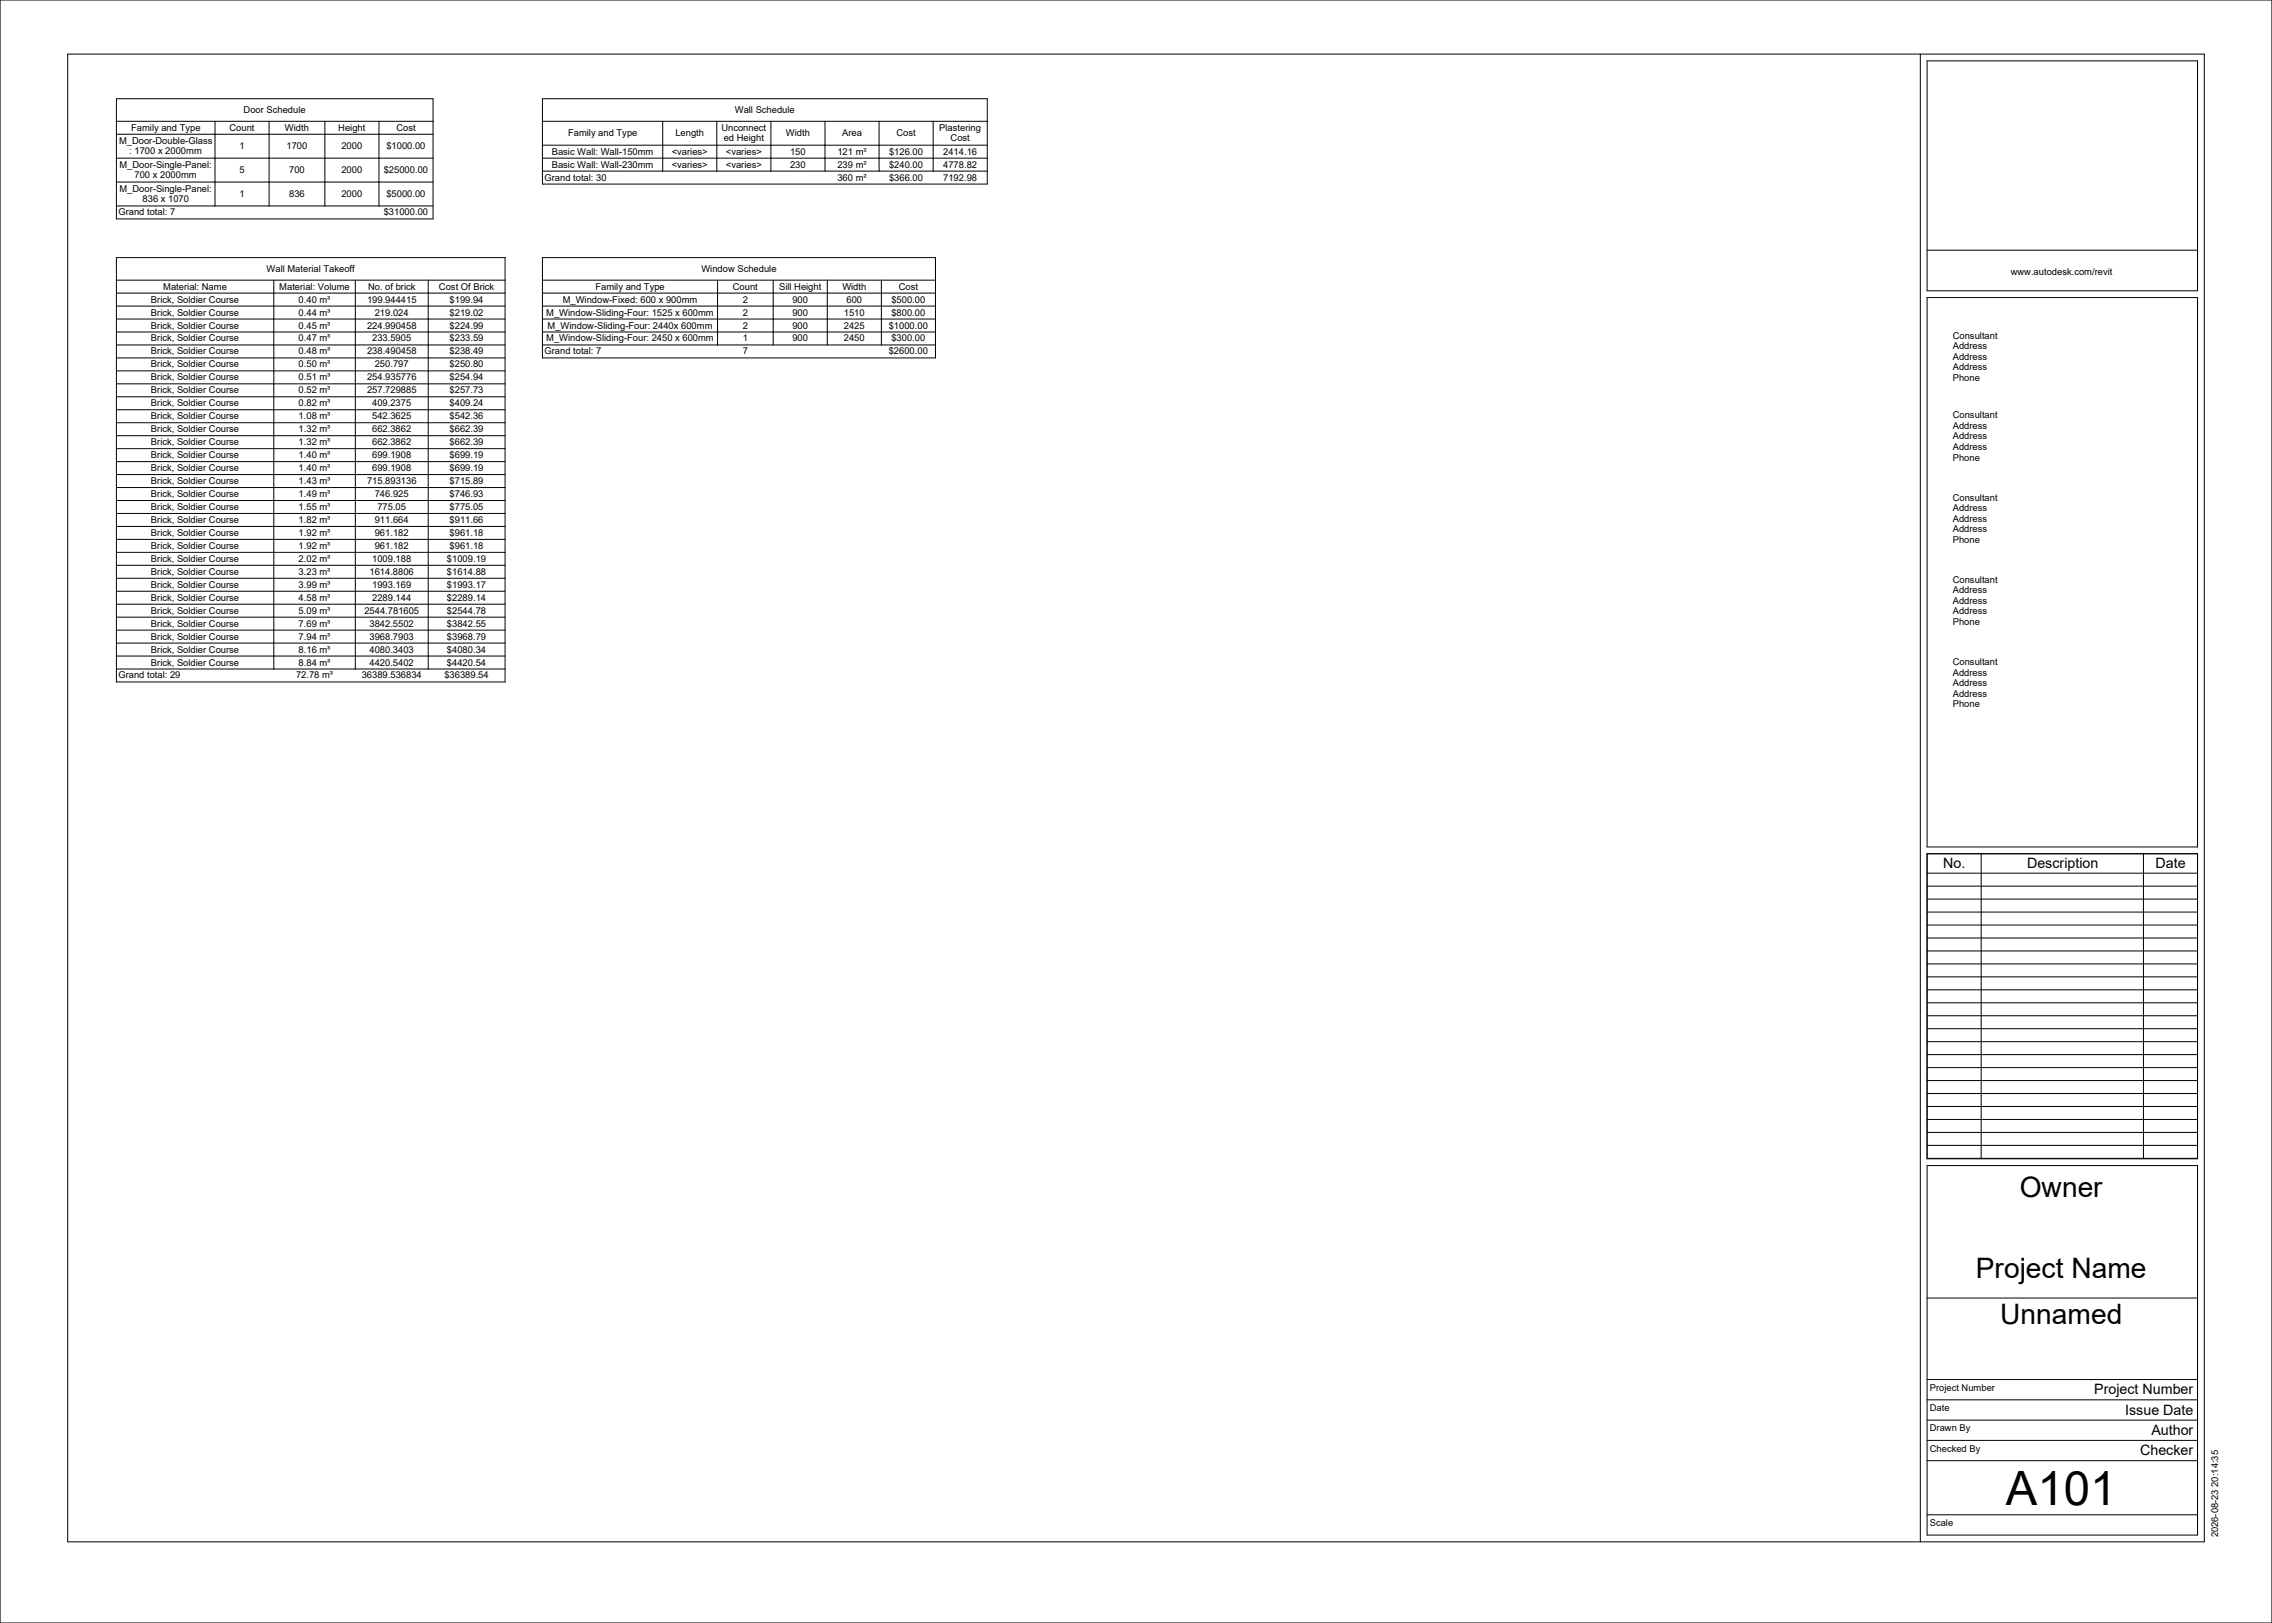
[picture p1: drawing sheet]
<svg xmlns="http://www.w3.org/2000/svg" width="1067mm" height="762mm" viewBox="0 0 1067 762" stroke-linecap="round" stroke-linejoin="round" font-family="sans-serif">
<defs><g id="words">
<text font-size="22.2" x="942" y="707">A101</text>
<g font-size="13.2">
<text x="948" y="562">Owner</text>
<text x="928" y="600">Project Name</text>
<text x="939" y="622">Unnamed</text>
</g>
<g font-size="6.7">
<text x="912" y="408">No.</text>
<text x="952" y="408">Description</text>
<text x="1012" y="408">Date</text>
<text x="983" y="655">Project Number</text>
<text x="998" y="664">Issue Date</text>
<text x="1010" y="674">Author</text>
<text x="1005" y="683">Checker</text>
</g>
<g font-size="4.4">
<text x="114" y="53">Door Schedule</text>
<text x="345" y="53">Wall Schedule</text>
<text x="62" y="61">Family and Type</text>
<text x="108" y="61">Count</text>
<text x="134" y="61">Width</text>
<text x="159" y="61">Height</text>
<text x="186" y="61">Cost</text>
<text x="267" y="64">Family and Type</text>
<text x="317" y="64">Length</text>
<text x="339" y="61">Unconnect</text>
<text x="369" y="64">Width</text>
<text x="395" y="64">Area</text>
<text x="421" y="64">Cost</text>
<text x="441" y="61">Plastering</text>
<text x="56" y="67">M_Door-Double-Glass</text>
<text x="112" y="70">1</text>
<text x="135" y="70">1700</text>
<text x="160" y="70">2000</text>
<text x="181" y="70">$1000.00</text>
<text x="340" y="66">ed Height</text>
<text x="446" y="66">Cost</text>
<text x="61" y="72">: 1700 x 2000mm</text>
<text x="259" y="73">Basic Wall: Wall-150mm</text>
<text x="315" y="73">&lt;varies&gt;</text>
<text x="341" y="73">&lt;varies&gt;</text>
<text x="371" y="73">150</text>
<text x="393" y="73">121 m²</text>
<text x="417" y="73">$126.00</text>
<text x="443" y="73">2414.16</text>
<text x="56" y="79">M_Door-Single-Panel:</text>
<text x="63" y="84">700 x 2000mm</text>
<text x="112" y="81">5</text>
<text x="136" y="81">700</text>
<text x="160" y="81">2000</text>
<text x="180" y="81">$25000.00</text>
<text x="259" y="79">Basic Wall: Wall-230mm</text>
<text x="315" y="79">&lt;varies&gt;</text>
<text x="341" y="79">&lt;varies&gt;</text>
<text x="371" y="79">230</text>
<text x="393" y="79">239 m²</text>
<text x="417" y="79">$240.00</text>
<text x="443" y="79">4778.82</text>
<text x="56" y="90">M_Door-Single-Panel:</text>
<text x="256" y="85">Grand total: 30</text>
<text x="393" y="85">360 m²</text>
<text x="417" y="85">$366.00</text>
<text x="443" y="85">7192.98</text>
<text x="67" y="95">836 x 1070</text>
<text x="112" y="92">1</text>
<text x="136" y="92">836</text>
<text x="160" y="92">2000</text>
<text x="181" y="92">$5000.00</text>
<text x="56" y="101">Grand total: 7</text>
<text x="180" y="101">$31000.00</text>
<text x="125" y="128">Wall Material Takeoff</text>
<text x="329" y="128">Window Schedule</text>
<text x="944" y="129">www.autodesk.com/revit</text>
<text x="77" y="136">Material: Name</text>
<text x="131" y="136">Material: Volume</text>
<text x="173" y="136">No. of brick</text>
<text x="206" y="136">Cost Of Brick</text>
<text x="280" y="136">Family and Type</text>
<text x="344" y="136">Count</text>
<text x="366" y="136">Sill Height</text>
<text x="396" y="136">Width</text>
<text x="422" y="136">Cost</text>
<text x="71" y="142">Brick, Soldier Course</text>
<text x="140" y="142">0.40 m³</text>
<text x="172" y="142">199.944415</text>
<text x="211" y="142">$199.94</text>
<text x="264" y="142">M_Window-Fixed: 600 x 900mm</text>
<text x="349" y="142">2</text>
<text x="372" y="142">900</text>
<text x="397" y="142">600</text>
<text x="419" y="142">$500.00</text>
<text x="71" y="148">Brick, Soldier Course</text>
<text x="140" y="148">0.44 m³</text>
<text x="176" y="148">219.024</text>
<text x="211" y="148">$219.02</text>
<text x="257" y="148">M_Window-Sliding-Four: 1525 x 600mm</text>
<text x="349" y="148">2</text>
<text x="372" y="148">900</text>
<text x="396" y="148">1510</text>
<text x="419" y="148">$800.00</text>
<text x="71" y="154">Brick, Soldier Course</text>
<text x="140" y="154">0.45 m³</text>
<text x="172" y="154">224.990458</text>
<text x="211" y="154">$224.99</text>
<text x="257" y="154">M_Window-Sliding-Four: 2440x 600mm</text>
<text x="349" y="154">2</text>
<text x="372" y="154">900</text>
<text x="396" y="154">2425</text>
<text x="417" y="154">$1000.00</text>
<text x="71" y="160">Brick, Soldier Course</text>
<text x="140" y="160">0.47 m³</text>
<text x="175" y="160">233.5905</text>
<text x="211" y="160">$233.59</text>
<text x="257" y="160">M_Window-Sliding-Four: 2450 x 600mm</text>
<text x="349" y="160">1</text>
<text x="372" y="160">900</text>
<text x="396" y="160">2450</text>
<text x="419" y="160">$300.00</text>
<text x="917" y="159">Consultant</text>
<text x="71" y="166">Brick, Soldier Course</text>
<text x="140" y="166">0.48 m³</text>
<text x="172" y="166">238.490458</text>
<text x="211" y="166">$238.49</text>
<text x="256" y="166">Grand total: 7</text>
<text x="349" y="166">7</text>
<text x="417" y="166">$2600.00</text>
<text x="917" y="164">Address</text>
<text x="71" y="172">Brick, Soldier Course</text>
<text x="140" y="172">0.50 m³</text>
<text x="176" y="172">250.797</text>
<text x="211" y="172">$250.80</text>
<text x="917" y="169">Address</text>
<text x="917" y="174">Address</text>
<text x="71" y="179">Brick, Soldier Course</text>
<text x="140" y="179">0.51 m³</text>
<text x="172" y="179">254.935776</text>
<text x="211" y="179">$254.94</text>
<text x="917" y="179">Phone</text>
<text x="71" y="185">Brick, Soldier Course</text>
<text x="140" y="185">0.52 m³</text>
<text x="172" y="185">257.729885</text>
<text x="211" y="185">$257.73</text>
<text x="71" y="191">Brick, Soldier Course</text>
<text x="140" y="191">0.82 m³</text>
<text x="175" y="191">409.2375</text>
<text x="211" y="191">$409.24</text>
<text x="71" y="197">Brick, Soldier Course</text>
<text x="140" y="197">1.08 m³</text>
<text x="175" y="197">542.3625</text>
<text x="211" y="197">$542.36</text>
<text x="917" y="196">Consultant</text>
<text x="71" y="203">Brick, Soldier Course</text>
<text x="140" y="203">1.32 m³</text>
<text x="175" y="203">662.3862</text>
<text x="211" y="203">$662.39</text>
<text x="917" y="201">Address</text>
<text x="71" y="209">Brick, Soldier Course</text>
<text x="140" y="209">1.32 m³</text>
<text x="175" y="209">662.3862</text>
<text x="211" y="209">$662.39</text>
<text x="917" y="206">Address</text>
<text x="71" y="215">Brick, Soldier Course</text>
<text x="140" y="215">1.40 m³</text>
<text x="175" y="215">699.1908</text>
<text x="211" y="215">$699.19</text>
<text x="917" y="211">Address</text>
<text x="71" y="221">Brick, Soldier Course</text>
<text x="140" y="221">1.40 m³</text>
<text x="175" y="221">699.1908</text>
<text x="211" y="221">$699.19</text>
<text x="917" y="216">Phone</text>
<text x="71" y="227">Brick, Soldier Course</text>
<text x="140" y="227">1.43 m³</text>
<text x="172" y="227">715.893136</text>
<text x="211" y="227">$715.89</text>
<text x="71" y="233">Brick, Soldier Course</text>
<text x="140" y="233">1.49 m³</text>
<text x="176" y="233">746.925</text>
<text x="211" y="233">$746.93</text>
<text x="71" y="239">Brick, Soldier Course</text>
<text x="140" y="239">1.55 m³</text>
<text x="177" y="239">775.05</text>
<text x="211" y="239">$775.05</text>
<text x="917" y="235">Consultant</text>
<text x="917" y="240">Address</text>
<text x="71" y="246">Brick, Soldier Course</text>
<text x="140" y="246">1.82 m³</text>
<text x="176" y="246">911.664</text>
<text x="211" y="246">$911.66</text>
<text x="917" y="245">Address</text>
<text x="71" y="252">Brick, Soldier Course</text>
<text x="140" y="252">1.92 m³</text>
<text x="176" y="252">961.182</text>
<text x="211" y="252">$961.18</text>
<text x="917" y="250">Address</text>
<text x="71" y="258">Brick, Soldier Course</text>
<text x="140" y="258">1.92 m³</text>
<text x="176" y="258">961.182</text>
<text x="211" y="258">$961.18</text>
<text x="917" y="255">Phone</text>
<text x="71" y="264">Brick, Soldier Course</text>
<text x="140" y="264">2.02 m³</text>
<text x="175" y="264">1009.188</text>
<text x="210" y="264">$1009.19</text>
<text x="71" y="270">Brick, Soldier Course</text>
<text x="140" y="270">3.23 m³</text>
<text x="174" y="270">1614.8806</text>
<text x="210" y="270">$1614.88</text>
<text x="71" y="276">Brick, Soldier Course</text>
<text x="140" y="276">3.99 m³</text>
<text x="175" y="276">1993.169</text>
<text x="210" y="276">$1993.17</text>
<text x="917" y="274">Consultant</text>
<text x="917" y="279">Address</text>
<text x="71" y="282">Brick, Soldier Course</text>
<text x="140" y="282">4.58 m³</text>
<text x="175" y="282">2289.144</text>
<text x="210" y="282">$2289.14</text>
<text x="917" y="284">Address</text>
<text x="71" y="288">Brick, Soldier Course</text>
<text x="140" y="288">5.09 m³</text>
<text x="171" y="288">2544.781605</text>
<text x="210" y="288">$2544.78</text>
<text x="917" y="288">Address</text>
<text x="917" y="293">Phone</text>
<text x="71" y="294">Brick, Soldier Course</text>
<text x="140" y="294">7.69 m³</text>
<text x="174" y="294">3842.5502</text>
<text x="210" y="294">$3842.55</text>
<text x="71" y="300">Brick, Soldier Course</text>
<text x="140" y="300">7.94 m³</text>
<text x="174" y="300">3968.7903</text>
<text x="210" y="300">$3968.79</text>
<text x="71" y="306">Brick, Soldier Course</text>
<text x="140" y="306">8.16 m³</text>
<text x="174" y="306">4080.3403</text>
<text x="210" y="306">$4080.34</text>
<text x="71" y="312">Brick, Soldier Course</text>
<text x="140" y="312">8.84 m³</text>
<text x="174" y="312">4420.5402</text>
<text x="210" y="312">$4420.54</text>
<text x="917" y="312">Consultant</text>
<text x="917" y="317">Address</text>
<text x="56" y="319">Grand total: 29</text>
<text x="139" y="319">72.78 m³</text>
<text x="170" y="319">36389.536834</text>
<text x="209" y="319">$36389.54</text>
<text x="917" y="322">Address</text>
<text x="917" y="327">Address</text>
<text x="917" y="332">Phone</text>
<text x="906" y="653">Project Number</text>
<text x="906" y="663">Date</text>
<text x="906" y="672">Drawn By</text>
<text x="906" y="682">Checked By</text>
<text x="906" y="716">Scale</text>
<text x="1042" y="722" transform="rotate(-90 1042 722)">2026-08-23 20:14:35</text>
</g>
</g></defs>
<g fill="none" stroke="#000" stroke-width=".47">
<path d="M0 0h1067v762h-1067zM32 25h1003v699h-1003zM902 25v699M905 29h127v108h-127zM905 117h127M905 140h127v258h-127zM905 401h127v143h-127zM905 547h127v174h-127zM905 609h127M905 648h127M905 657h127M905 667h127"/>
<path d="M905 676h127M905 686h127M905 711h127"/>
</g>
<g fill="#fff">
<path d="M944 125h48v5h-48z"/>
<path d="M906 713h11v4h-11z"/>
<path d="M906 659h10v5h-10z"/>
<path d="M906 668h19v5h-19z"/>
<path d="M906 678h24v5h-24z"/>
<path d="M906 649h31v5h-31z"/>
<path d="M917 155h22v5h-22z"/>
<path d="M917 160h16v5h-16z"/>
<path d="M917 165h16v5h-16z"/>
<path d="M917 170h16v5h-16z"/>
<path d="M917 175h13v5h-13z"/>
<path d="M917 192h22v5h-22z"/>
<path d="M917 197h16v5h-16z"/>
<path d="M917 202h16v5h-16z"/>
<path d="M917 207h16v5h-16z"/>
<path d="M917 212h13v5h-13z"/>
<path d="M917 231h22v5h-22z"/>
<path d="M917 236h16v5h-16z"/>
<path d="M917 241h16v5h-16z"/>
<path d="M917 246h16v5h-16z"/>
<path d="M917 251h13v5h-13z"/>
<path d="M917 270h22v5h-22z"/>
<path d="M917 275h16v5h-16z"/>
<path d="M917 280h16v5h-16z"/>
<path d="M917 285h16v4h-16z"/>
<path d="M917 289h13v5h-13z"/>
<path d="M917 308h22v5h-22z"/>
<path d="M917 313h16v5h-16z"/>
<path d="M917 318h16v5h-16z"/>
<path d="M917 323h16v5h-16z"/>
<path d="M917 328h13v5h-13z"/>
<path d="M1038 681h5v41h-5z"/>
</g>
<g fill="none" stroke="#000" stroke-width=".47">
<path d="M55 46h148v57h-148zM55 57h148M101 57v40M126 57v40M153 57v40M178 57v40M255 57h209M255 46h209v40h-209zM311 57v23M337 57v23M362 57v23M387 57v23"/>
<path d="M413 57v23M438 57v23M55 74h148M55 63h148M255 74h209M255 68h209M55 97h148M55 85h148M255 80h209M55 121h182v199h-182zM55 138h182M55 132h182"/>
<path d="M129 132v182M167 132v182M201 132v182M255 121h184v47h-184zM255 138h184M255 132h184M337 132v30M363 132v30M388 132v30M414 132v30M55 156h182M55 150h182"/>
<path d="M55 144h182M255 156h184M255 150h184M255 144h184M55 174h182M55 168h182M55 162h182M255 162h184M55 198h182M55 192h182M55 186h182M55 180h182"/>
<path d="M55 217h182M55 211h182M55 205h182M55 235h182M55 229h182M55 223h182M55 259h182M55 253h182M55 247h182M55 241h182M55 278h182M55 271h182"/>
<path d="M55 265h182M55 296h182M55 290h182M55 284h182M55 314h182M55 308h182M55 302h182M905 401h127v143h-127zM905 416h127M905 410h127M930 401v143M1007 401v143"/>
<path d="M905 434h127M905 428h127M905 422h127M905 459h127M905 453h127M905 446h127M905 440h127M905 477h127M905 471h127M905 465h127M905 495h127M905 489h127"/>
<path d="M905 483h127M905 519h127M905 513h127M905 507h127M905 501h127M905 538h127M905 532h127M905 526h127"/>
</g>
<use href="#words"/>
</svg>
